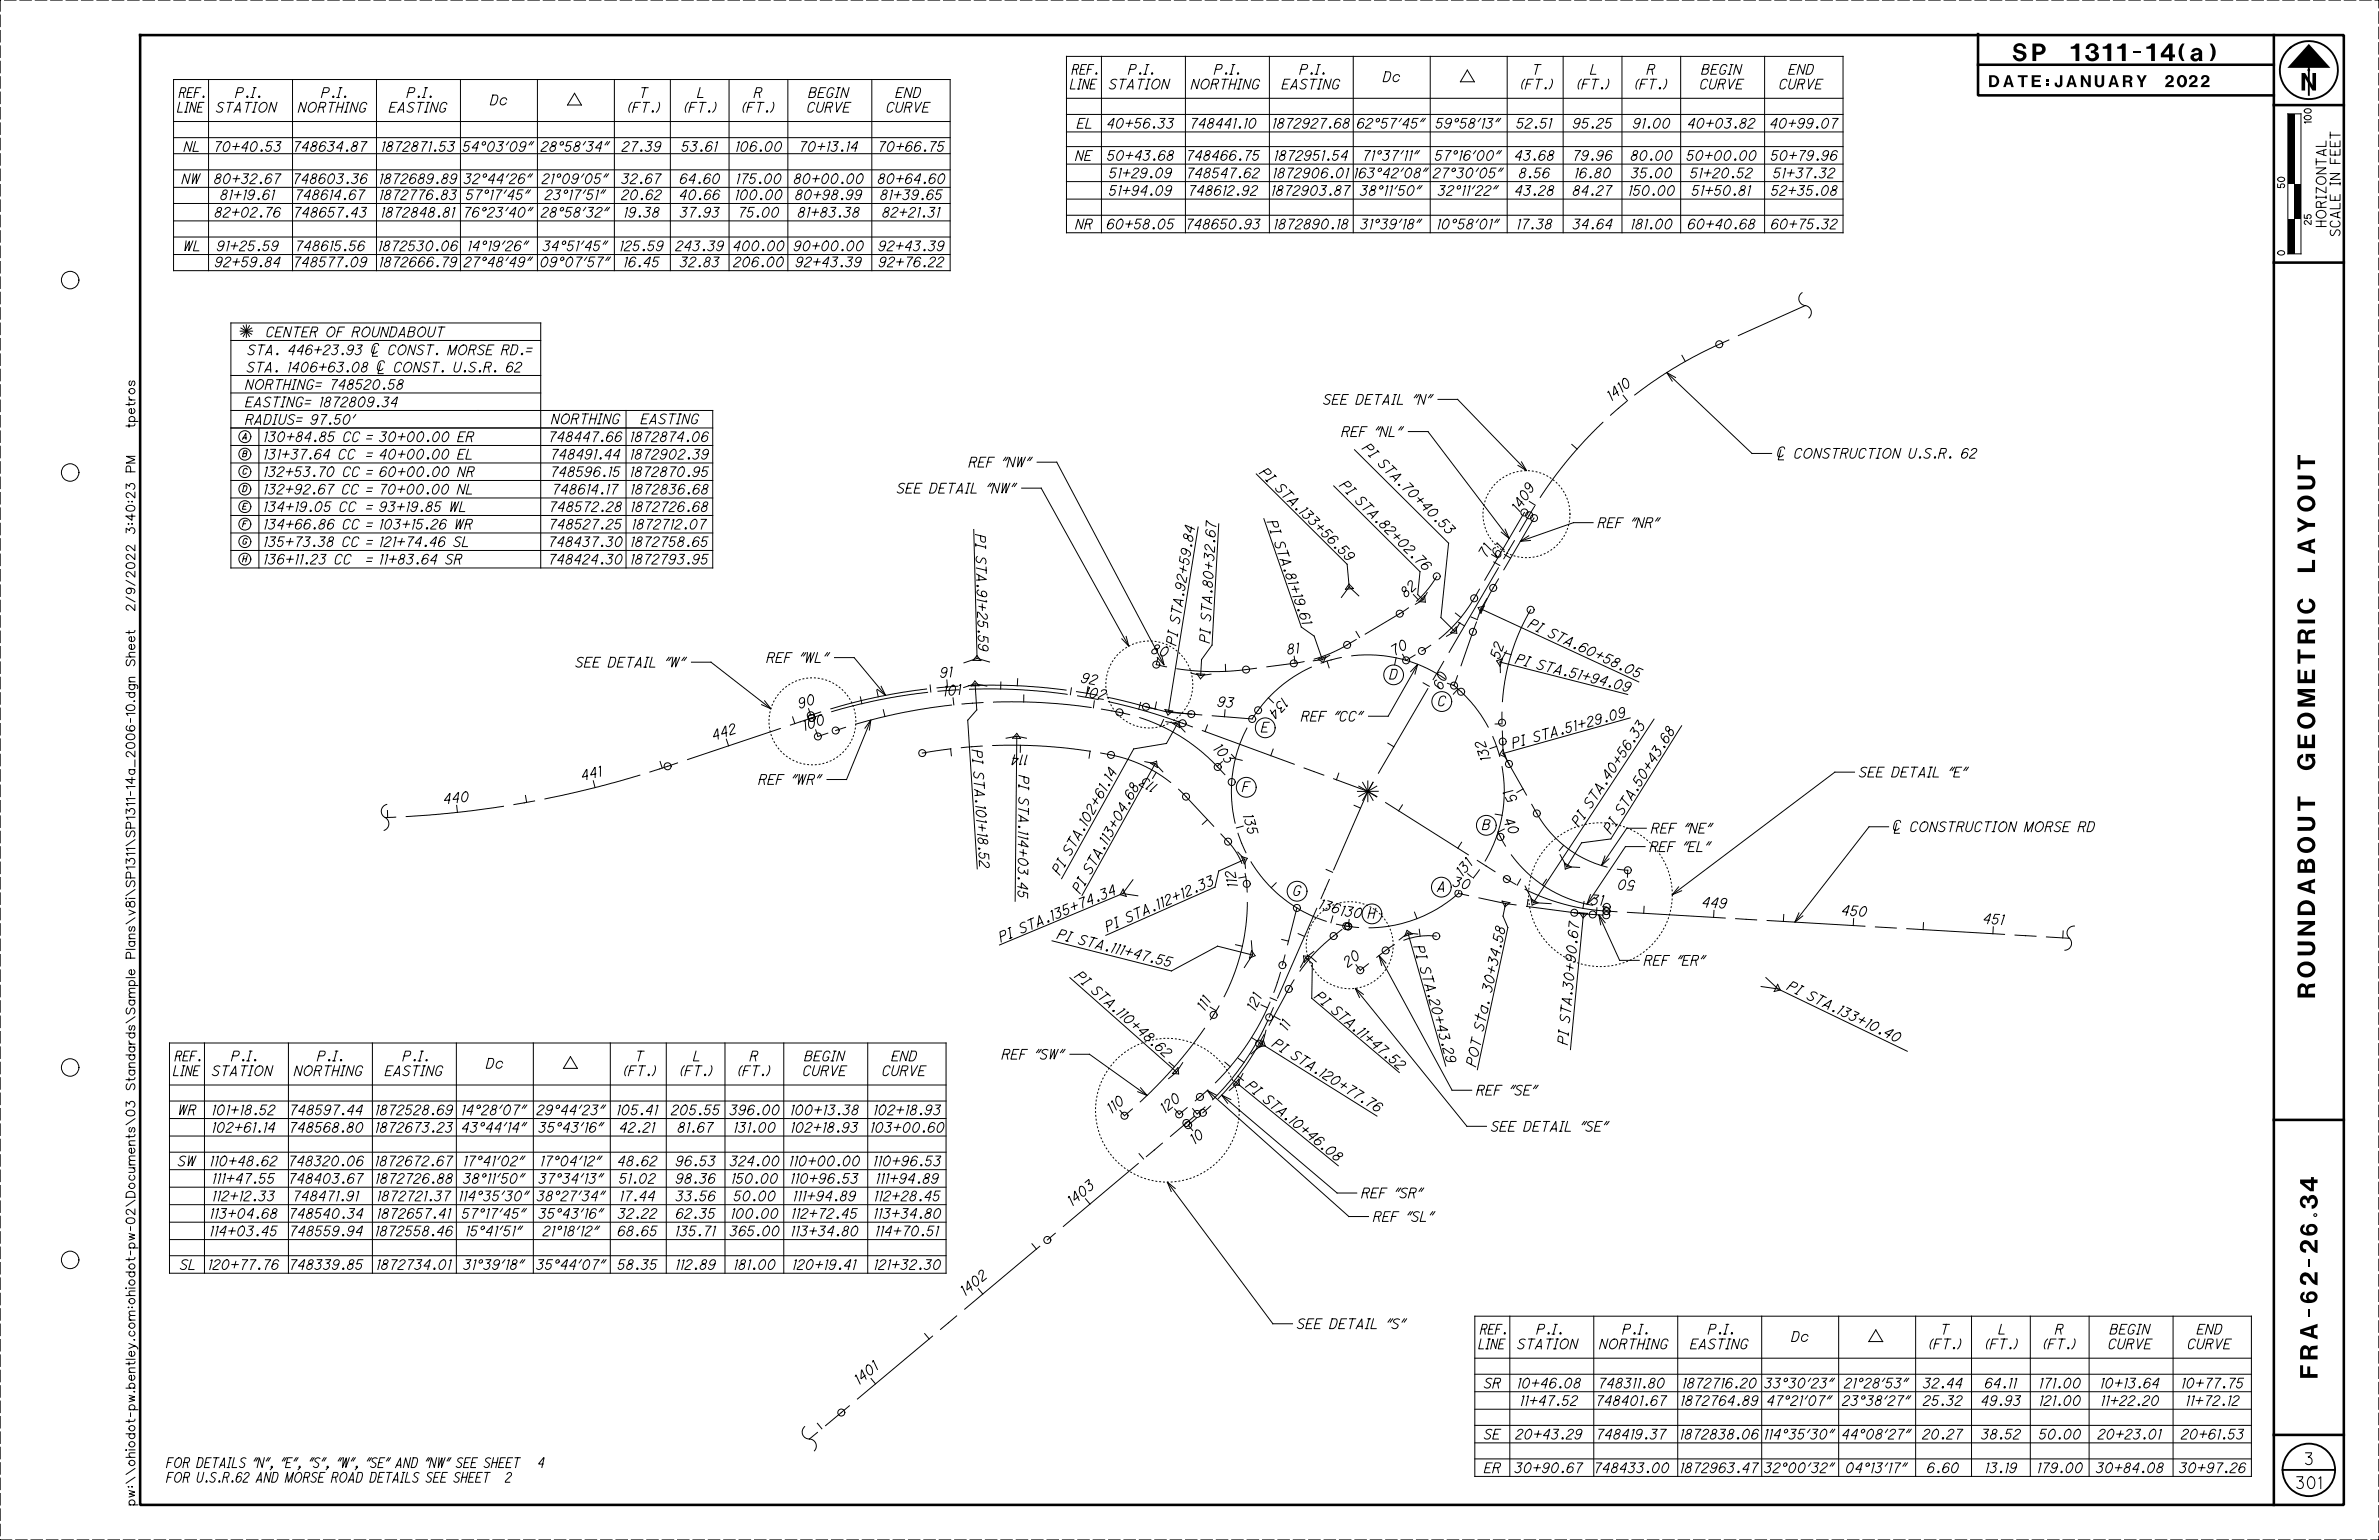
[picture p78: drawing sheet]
<svg xmlns="http://www.w3.org/2000/svg" width="864mm" height="559mm" viewBox="0 0 864 559" stroke-linecap="round" stroke-linejoin="round" font-family="sans-serif">
<defs><g id="words">
<g font-size="6.3">
<text x="730.6" y="22.1">SP 1311-14(a)</text>
<text x="835.5" y="32.8">N</text>
<text x="840.4" y="361.9" transform="rotate(-90 840.4 361.9)">ROUNDABOUT GEOMETRIC LAYOUT</text>
<text x="841.3" y="499.9" transform="rotate(-90 841.3 499.9)">FRA-62-26.34</text>
</g>
<g font-size="4.3">
<text x="722.1" y="31.6">DATE:JANUARY 2022</text>
<text x="837" y="531.5">3</text>
<text x="833.8" y="540.1">301</text>
</g>
<g font-size="3.6">
<text x="389.1" y="27">REF.</text>
<text x="409.6" y="27">P.I.</text>
<text x="440.8" y="27">P.I.</text>
<text x="471.8" y="27">P.I.</text>
<text x="502.1" y="29.6">Dc</text>
<text x="556.2" y="27">T</text>
<text x="577.3" y="27">L</text>
<text x="597.8" y="27">R</text>
<text x="617.7" y="27">BEGIN</text>
<text x="649.3" y="27">END</text>
<text x="65" y="35.4">REF.</text>
<text x="85.5" y="35.4">P.I.</text>
<text x="116.7" y="35.4">P.I.</text>
<text x="147.7" y="35.4">P.I.</text>
<text x="232.1" y="35.4">T</text>
<text x="253.2" y="35.4">L</text>
<text x="273.7" y="35.4">R</text>
<text x="293.6" y="35.4">BEGIN</text>
<text x="325.2" y="35.4">END</text>
<text x="388.5" y="32.3">LINE</text>
<text x="402.6" y="32.3">STATION</text>
<text x="432.4" y="32.3">NORTHING</text>
<text x="465.4" y="32.3">EASTING</text>
<text x="552" y="32.3">(FT.)</text>
<text x="572.5" y="32.3">(FT.)</text>
<text x="593.5" y="32.3">(FT.)</text>
<text x="617" y="32.3">CURVE</text>
<text x="645.8" y="32.3">CURVE</text>
<text x="64.4" y="40.7">LINE</text>
<text x="78.5" y="40.7">STATION</text>
<text x="108.3" y="40.7">NORTHING</text>
<text x="141.2" y="40.7">EASTING</text>
<text x="178" y="38.1">Dc</text>
<text x="227.9" y="40.7">(FT.)</text>
<text x="248.4" y="40.7">(FT.)</text>
<text x="269.4" y="40.7">(FT.)</text>
<text x="292.9" y="40.7">CURVE</text>
<text x="321.7" y="40.7">CURVE</text>
<text x="391" y="46.5">EL</text>
<text x="401.8" y="46.5">40+56.33</text>
<text x="432" y="46.5">748441.10</text>
<text x="461.9" y="46.5">1872927.68</text>
<text x="492.5" y="46.5">62°57'45&quot;</text>
<text x="521.1" y="46.5">59°58'13&quot;</text>
<text x="550.5" y="46.5">52.51</text>
<text x="570.9" y="46.5">95.25</text>
<text x="592.8" y="46.5">91.00</text>
<text x="612.6" y="46.5">40+03.82</text>
<text x="642.5" y="46.5">40+99.07</text>
<text x="66.8" y="54.9">NL</text>
<text x="77.6" y="54.9">70+40.53</text>
<text x="106.4" y="54.9">748634.87</text>
<text x="138.4" y="54.9">1872871.53</text>
<text x="168" y="54.9">54°03'09&quot;</text>
<text x="196.4" y="54.9">28°58'34&quot;</text>
<text x="225.7" y="54.9">27.39</text>
<text x="247.4" y="54.9">53.61</text>
<text x="266.9" y="54.9">106.00</text>
<text x="290.1" y="54.9">70+13.14</text>
<text x="318.7" y="54.9">70+66.75</text>
<text x="390.4" y="58.2">NE</text>
<text x="401.9" y="58.2">50+43.68</text>
<text x="430.6" y="58.2">748466.75</text>
<text x="462.5" y="58.2">1872951.54</text>
<text x="494.6" y="58.2">71°37'11&quot;</text>
<text x="520.9" y="58.2">57°16'00&quot;</text>
<text x="549.8" y="58.2">43.68</text>
<text x="570.9" y="58.2">79.96</text>
<text x="591.9" y="58.2">80.00</text>
<text x="612.2" y="58.2">50+00.00</text>
<text x="642.8" y="58.2">50+79.96</text>
<text x="402.6" y="64.5">51+29.09</text>
<text x="430.7" y="64.5">748547.62</text>
<text x="462" y="64.5">1872906.01</text>
<text x="491.5" y="64.5">163°42'08&quot;</text>
<text x="520.2" y="64.5">27°30'05&quot;</text>
<text x="551.3" y="64.5">8.56</text>
<text x="571.6" y="64.5">16.80</text>
<text x="592.1" y="64.5">35.00</text>
<text x="613.5" y="64.5">51+20.52</text>
<text x="643.7" y="64.5">51+37.32</text>
<text x="66" y="66.6">NW</text>
<text x="77.7" y="66.6">80+32.67</text>
<text x="106.3" y="66.6">748603.36</text>
<text x="137.6" y="66.6">1872689.89</text>
<text x="168.4" y="66.6">32°44'26&quot;</text>
<text x="196.7" y="66.6">21°09'05&quot;</text>
<text x="225.6" y="66.6">32.67</text>
<text x="246.7" y="66.6">64.60</text>
<text x="267.2" y="66.6">175.00</text>
<text x="288.1" y="66.6">80+00.00</text>
<text x="318.6" y="66.6">80+64.60</text>
<text x="402.6" y="70.9">51+94.09</text>
<text x="431.4" y="70.9">748612.92</text>
<text x="461.5" y="70.9">1872903.87</text>
<text x="493.7" y="70.9">38°11'50&quot;</text>
<text x="521.9" y="70.9">32°11'22&quot;</text>
<text x="549.9" y="70.9">43.28</text>
<text x="570.9" y="70.9">84.27</text>
<text x="591.1" y="70.9">150.00</text>
<text x="614.1" y="70.9">51+50.81</text>
<text x="642.9" y="70.9">52+35.08</text>
<text x="79.9" y="72.5">81+19.61</text>
<text x="107.1" y="72.5">748614.67</text>
<text x="137.7" y="72.5">1872776.83</text>
<text x="169.1" y="72.5">57°17'45&quot;</text>
<text x="197.8" y="72.5">23°17'51&quot;</text>
<text x="225.6" y="72.5">20.62</text>
<text x="246.6" y="72.5">40.66</text>
<text x="266.8" y="72.5">100.00</text>
<text x="288.6" y="72.5">80+98.99</text>
<text x="319.5" y="72.5">81+39.65</text>
<text x="77.9" y="78.8">82+02.76</text>
<text x="106.5" y="78.8">748657.43</text>
<text x="138.3" y="78.8">1872848.81</text>
<text x="168.2" y="78.8">76°23'40&quot;</text>
<text x="196.4" y="78.8">28°58'32&quot;</text>
<text x="226.4" y="78.8">19.38</text>
<text x="246.8" y="78.8">37.93</text>
<text x="268" y="78.8">75.00</text>
<text x="289.6" y="78.8">81+83.38</text>
<text x="320.2" y="78.8">82+21.31</text>
<text x="390.4" y="83.1">NR</text>
<text x="401.7" y="83.1">60+58.05</text>
<text x="430.4" y="83.1">748650.93</text>
<text x="462.4" y="83.1">1872890.18</text>
<text x="493.8" y="83.1">31°39'18&quot;</text>
<text x="521.6" y="83.1">10°58'01&quot;</text>
<text x="550.6" y="83.1">17.38</text>
<text x="570.9" y="83.1">34.64</text>
<text x="592" y="83.1">181.00</text>
<text x="612.6" y="83.1">60+40.68</text>
<text x="642.8" y="83.1">60+75.32</text>
<text x="844.4" y="82.2" transform="rotate(-90 844.4 82.2)">HORIZONTAL</text>
<text x="849.4" y="85.5" transform="rotate(-90 849.4 85.5)">SCALE IN FEET</text>
<text x="66.6" y="91">WL</text>
<text x="78.7" y="91">91+25.59</text>
<text x="107.2" y="91">748615.56</text>
<text x="137.3" y="91">1872530.06</text>
<text x="169.8" y="91">14°19'26&quot;</text>
<text x="197" y="91">34°51'45&quot;</text>
<text x="224.9" y="91">125.59</text>
<text x="245.3" y="91">243.39</text>
<text x="266.1" y="91">400.00</text>
<text x="288.1" y="91">90+00.00</text>
<text x="318.8" y="91">92+43.39</text>
<text x="78" y="96.8">92+59.84</text>
<text x="106.5" y="96.8">748577.09</text>
<text x="137.6" y="96.8">1872666.79</text>
<text x="168.4" y="96.8">27°48'49&quot;</text>
<text x="196.1" y="96.8">09°07'57&quot;</text>
<text x="226.4" y="96.8">16.45</text>
<text x="246.8" y="96.8">32.83</text>
<text x="266.3" y="96.8">206.00</text>
<text x="288.8" y="96.8">92+43.39</text>
<text x="318.9" y="96.8">92+76.22</text>
<text x="96.6" y="122.2">CENTER OF ROUNDABOUT</text>
<text x="89.9" y="128.7">STA. 446+23.93 | CONST. MORSE RD.=</text>
<text x="89.6" y="135">STA. 1406+63.08 | CONST. U.S.R. 62</text>
<text x="89.1" y="141.3">NORTHING= 748520.58</text>
<text x="588.7" y="142.6" transform="rotate(-39 588.7 142.6)">10</text>
<text x="89.1" y="147.6">EASTING= 1872809.34</text>
<text x="480.4" y="146.7">SEE DETAIL &quot;N&quot;</text>
<text x="585" y="145.6" transform="rotate(-39 585 145.6)">14</text>
<text x="89.1" y="154">RADIUS= 97.50'</text>
<text x="200.2" y="153.8">NORTHING</text>
<text x="232.7" y="153.8">EASTING</text>
<text x="95.7" y="160.3">130+84.85 CC = 30+00.00 ER</text>
<text x="199.2" y="160.3">748447.66</text>
<text x="228.7" y="160.3">1872874.06</text>
<text x="487.1" y="158.4">REF &quot;NL&quot;</text>
<text x="95.7" y="166.6">131+37.64 CC</text>
<text x="132.8" y="166.7">= 40+00.00 EL</text>
<text x="199.9" y="166.6">748491.44</text>
<text x="228.7" y="166.6">1872902.39</text>
<text x="494.4" y="163" transform="rotate(45 494.4 163)">P I</text>
<text x="644.9" y="166.3">| CONSTRUCTION U.S.R. 62</text>
<text x="95.7" y="172.9">132+53.70 CC = 60+00.00 NR</text>
<text x="199.8" y="172.9">748596.15</text>
<text x="228.7" y="172.9">1872870.95</text>
<text x="351.7" y="169.5">REF &quot;NW&quot;</text>
<text x="457.1" y="171.9" transform="rotate(45 457.1 171.9)">P I</text>
<text x="500" y="168.5" transform="rotate(45 500 168.5)">S T A . 7</text>
<text x="95.7" y="179.3">132+92.67 CC = 70+00.00 NL</text>
<text x="200.5" y="179.3">748614.17</text>
<text x="228.9" y="179.3">1872836.68</text>
<text x="325.6" y="178.9">SEE DETAIL &quot;NW&quot;</text>
<text x="462.7" y="177.4" transform="rotate(45 462.7 177.4)">S T A . 13</text>
<text x="486.2" y="176.4" transform="rotate(45 486.2 176.4)">P I</text>
<text x="510.8" y="179.2" transform="rotate(45 510.8 179.2)">0 + 4</text>
<text x="555.8" y="179.1" transform="rotate(-58 555.8 179.1)">9</text>
<text x="95.7" y="185.6">134+19.05 CC</text>
<text x="132.8" y="185.8">= 93+19.85 WL</text>
<text x="199.4" y="185.6">748572.28</text>
<text x="228.9" y="185.6">1872726.68</text>
<text x="491.8" y="182" transform="rotate(45 491.8 182)">S T A . 8</text>
<text x="554" y="182" transform="rotate(-58 554 182)">0</text>
<text x="95.7" y="192">134+66.86 CC = 103+15.26 WR</text>
<text x="199.3" y="192">748527.25</text>
<text x="229.4" y="192">1872712.07</text>
<text x="441.3" y="192" transform="rotate(-87 441.3 192)">7</text>
<text x="460" y="189.5" transform="rotate(71 460 189.5)">P I</text>
<text x="474.7" y="189.3" transform="rotate(45 474.7 189.3)">3 + 5</text>
<text x="517.8" y="186.1" transform="rotate(45 517.8 186.1)">0 . 5</text>
<text x="551.4" y="186" transform="rotate(-58 551.4 186)">14</text>
<text x="580.1" y="191.4">REF &quot;NR&quot;</text>
<text x="354.1" y="194" transform="rotate(89 354.1 194)">P I</text>
<text x="433.3" y="193.7" transform="rotate(-81 433.3 193.7)">4</text>
<text x="462.6" y="196.9" transform="rotate(71 462.6 196.9)">S T A . 8</text>
<text x="481.5" y="196" transform="rotate(45 481.5 196)">6 . 5</text>
<text x="502.6" y="192.7" transform="rotate(45 502.6 192.7)">2 + 0</text>
<text x="524" y="192.3" transform="rotate(45 524 192.3)">3</text>
<text x="95.7" y="198.3">135+73.38 CC = 121+74.46 SL</text>
<text x="199.1" y="198.3">748437.30</text>
<text x="228.9" y="198.3">1872758.65</text>
<text x="354.3" y="201.8" transform="rotate(89 354.3 201.8)">S T A . 9</text>
<text x="432" y="202.1" transform="rotate(-81 432 202.1)">9 . 8</text>
<text x="440.8" y="200.4" transform="rotate(-87 440.8 200.4)">2 . 6</text>
<text x="487.6" y="202" transform="rotate(45 487.6 202)">9</text>
<text x="509.5" y="199.6" transform="rotate(45 509.5 199.6)">2 . 7</text>
<text x="539.5" y="202.7" transform="rotate(-60 539.5 202.7)">7</text>
<text x="541" y="200" transform="rotate(-60 541 200)">1</text>
<text x="544.1" y="202.7" transform="rotate(-60 544.1 202.7)">6</text>
<text x="545.7" y="200" transform="rotate(-60 545.7 200)">1</text>
<text x="95.7" y="204.7">136+11.23 CC</text>
<text x="132.8" y="204.8">= 11+83.64 SR</text>
<text x="199.1" y="204.7">748424.30</text>
<text x="228.8" y="204.7">1872793.95</text>
<text x="515.4" y="205.5" transform="rotate(45 515.4 205.5)">6</text>
<text x="430.5" y="211.5" transform="rotate(-81 430.5 211.5)">2 + 5</text>
<text x="440.3" y="210.3" transform="rotate(-87 440.3 210.3)">0 + 3</text>
<text x="467.5" y="211.3" transform="rotate(71 467.5 211.3)">1+ 19 . 6</text>
<text x="512.5" y="214.9" transform="rotate(-43 512.5 214.9)">2</text>
<text x="354.7" y="217" transform="rotate(89 354.7 217)">1+ 2</text>
<text x="510.3" y="217" transform="rotate(-43 510.3 217)">8</text>
<text x="354.9" y="225.1" transform="rotate(89 354.9 225.1)">5 . 5</text>
<text x="428.1" y="226.5" transform="rotate(-81 428.1 226.5)">S T A . 9</text>
<text x="439.4" y="225.5" transform="rotate(-87 439.4 225.5)">S T A . 8</text>
<text x="472.5" y="225.7" transform="rotate(71 472.5 225.7)">1</text>
<text x="554.6" y="227.6" transform="rotate(25 554.6 227.6)">P I</text>
<text x="355.1" y="233.6" transform="rotate(89 355.1 233.6)">9</text>
<text x="439" y="233.3" transform="rotate(-87 439 233.3)">P I</text>
<text x="561.7" y="230.9" transform="rotate(25 561.7 230.9)">S T A . 6</text>
<text x="417.7" y="237" transform="rotate(14 417.7 237)">8</text>
<text x="420.7" y="237.7" transform="rotate(14 420.7 237.7)">0</text>
<text x="426.8" y="234.3" transform="rotate(-81 426.8 234.3)">P I</text>
<text x="467.4" y="237.4" transform="rotate(-8 467.4 237.4)">8</text>
<text x="470.4" y="237" transform="rotate(-8 470.4 237)">1</text>
<text x="506.1" y="238" transform="rotate(-31 506.1 238)">7</text>
<text x="508.7" y="236.5" transform="rotate(-31 508.7 236.5)">0</text>
<text x="544.3" y="239.3" transform="rotate(-73 544.3 239.3)">5</text>
<text x="545.2" y="236.3" transform="rotate(-73 545.2 236.3)">2</text>
<text x="575.5" y="237.3" transform="rotate(25 575.5 237.3)">0 + 5</text>
<text x="209" y="242.1">SEE DETAIL &quot;W&quot;</text>
<text x="278.3" y="240.4">REF &quot;WL&quot;</text>
<text x="341.3" y="245.9" transform="rotate(-5 341.3 245.9)">9</text>
<text x="344.5" y="245.6" transform="rotate(-5 344.5 245.6)">1</text>
<text x="550" y="240.7" transform="rotate(14 550 240.7)">P I</text>
<text x="557.6" y="242.6" transform="rotate(14 557.6 242.6)">S T A . 5</text>
<text x="584.5" y="241.4" transform="rotate(25 584.5 241.4)">8 . 0</text>
<text x="592.4" y="245.1" transform="rotate(25 592.4 245.1)">5</text>
<text x="392.3" y="247.6" transform="rotate(10 392.3 247.6)">9</text>
<text x="395.4" y="248.1" transform="rotate(10 395.4 248.1)">2</text>
<text x="504.4" y="246.4">D</text>
<text x="523.5" y="250.4" transform="rotate(-71 523.5 250.4)">6</text>
<text x="524.5" y="247.4" transform="rotate(-71 524.5 247.4)">0</text>
<text x="572.4" y="246.3" transform="rotate(14 572.4 246.3)">1+ 9</text>
<text x="580.3" y="248.3" transform="rotate(14 580.3 248.3)">4 . 0</text>
<text x="588.8" y="250.5" transform="rotate(14 588.8 250.5)">9</text>
<text x="290.4" y="257.1" transform="rotate(-19 290.4 257.1)">9</text>
<text x="293.3" y="256.1" transform="rotate(-19 293.3 256.1)">0</text>
<text x="342.6" y="252.6" transform="rotate(-6 342.6 252.6)">10</text>
<text x="347.7" y="252" transform="rotate(-6 347.7 252)">1</text>
<text x="393.6" y="252.8" transform="rotate(8 393.6 252.8)">10</text>
<text x="398.6" y="253.5" transform="rotate(8 398.6 253.5)">2</text>
<text x="441.8" y="256.3" transform="rotate(5 441.8 256.3)">9</text>
<text x="445" y="256.6" transform="rotate(5 445 256.6)">3</text>
<text x="462.3" y="256.5" transform="rotate(133 462.3 256.5)">4</text>
<text x="465.6" y="253" transform="rotate(133 465.6 253)">13</text>
<text x="521.9" y="256.1">C</text>
<text x="296.8" y="263.5" transform="rotate(-19 296.8 263.5)">0</text>
<text x="472.4" y="261.7">REF &quot;CC&quot;</text>
<text x="579.3" y="263.1" transform="rotate(-16 579.3 263.1)">9 . 0</text>
<text x="587.8" y="260.7" transform="rotate(-16 587.8 260.7)">9</text>
<text x="259.1" y="268.7" transform="rotate(-19 259.1 268.7)">4</text>
<text x="262.1" y="267.7" transform="rotate(-19 262.1 267.7)">4</text>
<text x="265" y="266.7" transform="rotate(-19 265 266.7)">2</text>
<text x="292" y="265.1" transform="rotate(-19 292 265.1)">10</text>
<text x="457.8" y="265.6">E</text>
<text x="556.9" y="269.3" transform="rotate(-16 556.9 269.3)">S T A . 5</text>
<text x="571.5" y="265.2" transform="rotate(-16 571.5 265.2)">1+ 2</text>
<text x="596" y="265.4" transform="rotate(-57 596 265.4)">3</text>
<text x="606.8" y="267.4" transform="rotate(-58 606.8 267.4)">8</text>
<text x="352.9" y="272.2" transform="rotate(86 352.9 272.2)">P I</text>
<text x="373.4" y="274" transform="rotate(-179 373.4 274)">114</text>
<text x="440.3" y="271.8" transform="rotate(47 440.3 271.8)">10</text>
<text x="443.8" y="275.5" transform="rotate(47 443.8 275.5)">3</text>
<text x="539.6" y="271" transform="rotate(-109 539.6 271)">2</text>
<text x="541.2" y="275.5" transform="rotate(-109 541.2 275.5)">13</text>
<text x="549.3" y="271.4" transform="rotate(-16 549.3 271.4)">P I</text>
<text x="591.3" y="272.6" transform="rotate(-57 591.3 272.6)">6 . 3</text>
<text x="602.2" y="274.7" transform="rotate(-58 602.2 274.7)">3 . 6</text>
<text x="217.4" y="281.8" transform="rotate(-14 217.4 281.8)">1</text>
<text x="353.4" y="280" transform="rotate(86 353.4 280)">S T A . 10</text>
<text x="369.9" y="281.4" transform="rotate(91 369.9 281.4)">P I</text>
<text x="585.8" y="280.8" transform="rotate(-57 585.8 280.8)">0 + 5</text>
<text x="674.9" y="281.9">SEE DETAIL &quot;E&quot;</text>
<text x="211.4" y="283.3" transform="rotate(-14 211.4 283.3)">4</text>
<text x="214.4" y="282.5" transform="rotate(-14 214.4 282.5)">4</text>
<text x="275.4" y="284.6">REF &quot;WR&quot;</text>
<text x="401.5" y="287.3" transform="rotate(-61 401.5 287.3)">1. 14</text>
<text x="412.4" y="287.8" transform="rotate(-61 412.4 287.8)">8</text>
<text x="420.5" y="284.9" transform="rotate(-149 420.5 284.9)">113</text>
<text x="450.9" y="287.2">F</text>
<text x="549.4" y="287.3" transform="rotate(-119 549.4 287.3)">1</text>
<text x="597" y="283.1" transform="rotate(-58 597 283.1)">0 + 4</text>
<text x="161.2" y="291.7" transform="rotate(-6 161.2 291.7)">4</text>
<text x="167.4" y="291.1" transform="rotate(-6 167.4 291.1)">0</text>
<text x="369.8" y="289.2" transform="rotate(91 369.8 289.2)">S T A . 114 + 0</text>
<text x="550.9" y="290" transform="rotate(-119 550.9 290)">5</text>
<text x="577.5" y="293.5" transform="rotate(-57 577.5 293.5)">S T A . 4</text>
<text x="354.5" y="297.2" transform="rotate(86 354.5 297.2)">1+ 18 . 5</text>
<text x="396.9" y="295.6" transform="rotate(-61 396.9 295.6)">2 + 6</text>
<text x="408.3" y="295.2" transform="rotate(-61 408.3 295.2)">4 . 6</text>
<text x="451.2" y="295.8" transform="rotate(74 451.2 295.8)">13</text>
<text x="545.6" y="297.7" transform="rotate(63 545.6 297.7)">4</text>
<text x="589" y="295.9" transform="rotate(-58 589 295.9)">S T A . 5</text>
<text x="452.5" y="300.5" transform="rotate(74 452.5 300.5)">5</text>
<text x="538.1" y="301">B</text>
<text x="547" y="300.5" transform="rotate(63 547 300.5)">0</text>
<text x="573.2" y="300.1" transform="rotate(-57 573.2 300.1)">P I</text>
<text x="584.8" y="302.6" transform="rotate(-58 584.8 302.6)">P I</text>
<text x="599.4" y="302.3">REF &quot;NE&quot;</text>
<text x="687" y="301.8">| CONSTRUCTION MORSE RD</text>
<text x="388.6" y="310.6" transform="rotate(-61 388.6 310.6)">S T A . 10</text>
<text x="599" y="309">REF &quot;EL&quot;</text>
<text x="355.5" y="312.3" transform="rotate(86 355.5 312.3)">2</text>
<text x="369.6" y="314.6" transform="rotate(91 369.6 314.6)">3 . 4</text>
<text x="384.7" y="317.5" transform="rotate(-61 384.7 317.5)">P I</text>
<text x="395.9" y="317.4" transform="rotate(-61 395.9 317.4)">S T A . 113 + 0</text>
<text x="533.9" y="314.4" transform="rotate(-50 533.9 314.4)">1</text>
<text x="369.5" y="323.1" transform="rotate(91 369.5 323.1)">5</text>
<text x="438.6" y="322" transform="rotate(-24 438.6 322)">3</text>
<text x="449.3" y="321.7" transform="rotate(-100 449.3 321.7)">112</text>
<text x="521.8" y="323.5">A</text>
<text x="527.2" y="321.5" transform="rotate(12 527.2 321.5)">3</text>
<text x="530.3" y="322.2" transform="rotate(12 530.3 322.2)">0</text>
<text x="530.8" y="318.1" transform="rotate(-50 530.8 318.1)">13</text>
<text x="590.6" y="319.3" transform="rotate(-177 590.6 319.3)">0</text>
<text x="593.6" y="319.5" transform="rotate(-177 593.6 319.5)">5</text>
<text x="392.1" y="324.3" transform="rotate(-61 392.1 324.3)">P I</text>
<text x="395.1" y="328.6" transform="rotate(-23 395.1 328.6)">4 . 3</text>
<text x="402.9" y="325.3" transform="rotate(-23 402.9 325.3)">4</text>
<text x="469.4" y="324.9">G</text>
<text x="478.5" y="329.6" transform="rotate(16 478.5 329.6)">13</text>
<text x="577.5" y="328.2" transform="rotate(3 577.5 328.2)">3</text>
<text x="580.6" y="328.4" transform="rotate(3 580.6 328.4)">1</text>
<text x="617.8" y="329.1" transform="rotate(3 617.8 329.1)">4</text>
<text x="624" y="329.4" transform="rotate(3 624 329.4)">9</text>
<text x="386.3" y="332.3" transform="rotate(-23 386.3 332.3)">5 + 7</text>
<text x="409.3" y="334.9" transform="rotate(-24 409.3 334.9)">S T A . 112 + 12 . 3</text>
<text x="483.2" y="330.9" transform="rotate(16 483.2 330.9)">6</text>
<text x="491.2" y="332.8" transform="rotate(8 491.2 332.8)">0</text>
<text x="496.6" y="333.2">H</text>
<text x="668.5" y="332" transform="rotate(3 668.5 332)">4</text>
<text x="671.6" y="332.2" transform="rotate(3 671.6 332.2)">5</text>
<text x="674.6" y="332.4" transform="rotate(3 674.6 332.4)">0</text>
<text x="719.8" y="335" transform="rotate(3 719.8 335)">4</text>
<text x="722.9" y="335.2" transform="rotate(3 722.9 335.2)">5</text>
<text x="726" y="335.4" transform="rotate(3 726 335.4)">1</text>
<text x="363.5" y="341.8" transform="rotate(-23 363.5 341.8)">P I</text>
<text x="370.7" y="338.8" transform="rotate(-23 370.7 338.8)">S T A . 13</text>
<text x="383.6" y="340.5" transform="rotate(14 383.6 340.5)">P I</text>
<text x="402.1" y="338" transform="rotate(-24 402.1 338)">P I</text>
<text x="546" y="339.2" transform="rotate(-78 546 339.2)">8</text>
<text x="572.9" y="337.4" transform="rotate(-85 572.9 337.4)">7</text>
<text x="391.3" y="342.5" transform="rotate(14 391.3 342.5)">S T A . 111+ 4</text>
<text x="513.3" y="343.6" transform="rotate(74 513.3 343.6)">P I</text>
<text x="544.2" y="347.5" transform="rotate(-78 544.2 347.5)">4 . 5</text>
<text x="572.1" y="346.2" transform="rotate(-85 572.1 346.2)">0 . 6</text>
<text x="414.1" y="348.2" transform="rotate(14 414.1 348.2)">7 . 5</text>
<text x="422.3" y="350.3" transform="rotate(14 422.3 350.3)">5</text>
<text x="489.3" y="351.1" transform="rotate(-38 489.3 351.1)">2</text>
<text x="491.7" y="349.2" transform="rotate(-38 491.7 349.2)">0</text>
<text x="515.4" y="351.2" transform="rotate(74 515.4 351.2)">S T A . 2</text>
<text x="596.8" y="350.3">REF &quot;ER&quot;</text>
<text x="390" y="354.7" transform="rotate(41 390 354.7)">P I</text>
<text x="395.9" y="359.9" transform="rotate(41 395.9 359.9)">S T A . 110 + 4</text>
<text x="542.1" y="357.2" transform="rotate(-78 542.1 357.2)">0 + 3</text>
<text x="571.2" y="356.1" transform="rotate(-85 571.2 356.1)">0 + 9</text>
<text x="648.6" y="359" transform="rotate(26 648.6 359)">P I</text>
<text x="457.5" y="362.7" transform="rotate(-66 457.5 362.7)">1</text>
<text x="477.1" y="362.1" transform="rotate(40 477.1 362.1)">P I</text>
<text x="519.5" y="365.7" transform="rotate(74 519.5 365.7)">0 + 4</text>
<text x="541.4" y="360.2" transform="rotate(-78 541.4 360.2)">3</text>
<text x="655.7" y="362.4" transform="rotate(26 655.7 362.4)">S T A . 13</text>
<text x="437.2" y="367" transform="rotate(-58 437.2 367)">111</text>
<text x="455.6" y="367" transform="rotate(-66 455.6 367)">12</text>
<text x="483.1" y="367.2" transform="rotate(40 483.1 367.2)">S T A . 11+ 4</text>
<text x="569.7" y="371.3" transform="rotate(-85 569.7 371.3)">S T A . 3</text>
<text x="670.9" y="369.7" transform="rotate(26 670.9 369.7)">3 + 10 . 4</text>
<text x="414.9" y="376.6" transform="rotate(41 414.9 376.6)">8 . 6</text>
<text x="467.2" y="374.2" transform="rotate(-62 467.2 374.2)">11</text>
<text x="522.2" y="375.2" transform="rotate(74 522.2 375.2)">3 . 2</text>
<text x="538.4" y="374.3" transform="rotate(-78 538.4 374.3)">S t a .</text>
<text x="686.2" y="377.1" transform="rotate(26 686.2 377.1)">0</text>
<text x="421.3" y="382.3" transform="rotate(41 421.3 382.3)">2</text>
<text x="461.7" y="379.6" transform="rotate(32 461.7 379.6)">P I</text>
<text x="468.3" y="383.8" transform="rotate(32 468.3 383.8)">S T A . 12</text>
<text x="499.8" y="381.3" transform="rotate(40 499.8 381.3)">7 . 5</text>
<text x="524.5" y="383.3" transform="rotate(74 524.5 383.3)">9</text>
<text x="569" y="379.1" transform="rotate(-85 569 379.1)">P I</text>
<text x="63.5" y="385">REF.</text>
<text x="84" y="385">P.I.</text>
<text x="115.2" y="385">P.I.</text>
<text x="146.2" y="385">P.I.</text>
<text x="176.5" y="387.6">Dc</text>
<text x="230.6" y="385">T</text>
<text x="251.7" y="385">L</text>
<text x="272.2" y="385">R</text>
<text x="292.1" y="385">BEGIN</text>
<text x="323.7" y="385">END</text>
<text x="363.7" y="384.3">REF &quot;SW&quot;</text>
<text x="506.2" y="386.8" transform="rotate(40 506.2 386.8)">2</text>
<text x="535.7" y="387.1" transform="rotate(-78 535.7 387.1)">P O T</text>
<text x="62.9" y="390.3">LINE</text>
<text x="77" y="390.3">STATION</text>
<text x="106.8" y="390.3">NORTHING</text>
<text x="139.8" y="390.3">EASTING</text>
<text x="226.4" y="390.3">(FT.)</text>
<text x="246.9" y="390.3">(FT.)</text>
<text x="267.9" y="390.3">(FT.)</text>
<text x="291.4" y="390.3">CURVE</text>
<text x="320.2" y="390.3">CURVE</text>
<text x="452.1" y="394.5" transform="rotate(39 452.1 394.5)">P I</text>
<text x="482.6" y="392.7" transform="rotate(32 482.6 392.7)">0 + 7</text>
<text x="426.5" y="401" transform="rotate(-40 426.5 401)">0</text>
<text x="458.2" y="399.5" transform="rotate(39 458.2 399.5)">S T A . 10 + 4</text>
<text x="490.9" y="397.9" transform="rotate(32 490.9 397.9)">7 . 7</text>
<text x="536" y="397.4">REF &quot;SE&quot;</text>
<text x="64.7" y="404.5">WR</text>
<text x="76.9" y="404.5">101+18.52</text>
<text x="105.1" y="404.5">748597.44</text>
<text x="136.2" y="404.5">1872528.69</text>
<text x="167.5" y="404.5">14°28'07&quot;</text>
<text x="194.9" y="404.5">29°44'23&quot;</text>
<text x="223.8" y="404.5">105.41</text>
<text x="243.7" y="404.5">205.55</text>
<text x="264.9" y="404.5">396.00</text>
<text x="286.9" y="404.5">100+13.38</text>
<text x="317.1" y="404.5">102+18.93</text>
<text x="403.5" y="404.1" transform="rotate(-40 403.5 404.1)">110</text>
<text x="422.9" y="404.1" transform="rotate(-40 422.9 404.1)">12</text>
<text x="497.9" y="402.3" transform="rotate(32 497.9 402.3)">6</text>
<text x="76.9" y="410.9">102+61.14</text>
<text x="105" y="410.9">748568.80</text>
<text x="136.2" y="410.9">1872673.23</text>
<text x="167.5" y="410.9">43°44'14&quot;</text>
<text x="195.5" y="410.9">35°43'16&quot;</text>
<text x="224.9" y="410.9">42.21</text>
<text x="245.9" y="410.9">81.67</text>
<text x="266.3" y="410.9">131.00</text>
<text x="287" y="410.9">102+18.93</text>
<text x="316" y="410.9">103+00.60</text>
<text x="541.3" y="410.5">SEE DETAIL &quot;SE&quot;</text>
<text x="433.7" y="415.3" transform="rotate(-40 433.7 415.3)">10</text>
<text x="476.6" y="414.4" transform="rotate(39 476.6 414.4)">6 . 0</text>
<text x="64.6" y="423.1">SW</text>
<text x="76.2" y="423.1">110+48.62</text>
<text x="104.7" y="423.1">748320.06</text>
<text x="136.1" y="423.1">1872672.67</text>
<text x="168.2" y="423.1">17°41'02&quot;</text>
<text x="196.2" y="423.1">17°04'12&quot;</text>
<text x="224.2" y="423.1">48.62</text>
<text x="245.3" y="423.1">96.53</text>
<text x="264.9" y="423.1">324.00</text>
<text x="286.5" y="423.1">110+00.00</text>
<text x="317" y="423.1">110+96.53</text>
<text x="483.4" y="420" transform="rotate(39 483.4 420)">8</text>
<text x="77.1" y="429.4">111+47.55</text>
<text x="104.7" y="429.4">748403.67</text>
<text x="136.3" y="429.4">1872726.88</text>
<text x="168.1" y="429.4">38°11'50&quot;</text>
<text x="195.5" y="429.4">37°34'13&quot;</text>
<text x="224.8" y="429.4">51.02</text>
<text x="245.3" y="429.4">98.36</text>
<text x="265.5" y="429.4">150.00</text>
<text x="287" y="429.4">110+96.53</text>
<text x="317.9" y="429.4">111+94.89</text>
<text x="77.1" y="435.8">112+12.33</text>
<text x="106.4" y="435.8">748471.91</text>
<text x="136.8" y="435.8">1872721.37</text>
<text x="166.5" y="435.8">114°35'30&quot;</text>
<text x="194.9" y="435.8">38°27'34&quot;</text>
<text x="225" y="435.8">17.44</text>
<text x="245.3" y="435.8">33.56</text>
<text x="266.3" y="435.8">50.00</text>
<text x="287.9" y="435.8">111+94.89</text>
<text x="317.3" y="435.8">112+28.45</text>
<text x="389.2" y="437.7" transform="rotate(-40 389.2 437.7)">14</text>
<text x="392.9" y="434.6" transform="rotate(-40 392.9 434.6)">0</text>
<text x="395.5" y="432.4" transform="rotate(-40 395.5 432.4)">3</text>
<text x="494.3" y="434.7">REF &quot;SR&quot;</text>
<text x="76.2" y="442.1">113+04.68</text>
<text x="104.9" y="442.1">748540.34</text>
<text x="136.8" y="442.1">1872657.41</text>
<text x="167.7" y="442.1">57°17'45&quot;</text>
<text x="195.5" y="442.1">35°43'16&quot;</text>
<text x="224.3" y="442.1">32.22</text>
<text x="245.3" y="442.1">62.35</text>
<text x="265.3" y="442.1">100.00</text>
<text x="287.3" y="442.1">112+72.45</text>
<text x="317.1" y="442.1">113+34.80</text>
<text x="498.6" y="443.2">REF &quot;SL&quot;</text>
<text x="76.1" y="448.5">114+03.45</text>
<text x="105.1" y="448.5">748559.94</text>
<text x="136.2" y="448.5">1872558.46</text>
<text x="169" y="448.5">15°41'51&quot;</text>
<text x="197.1" y="448.5">21°18'12&quot;</text>
<text x="224.2" y="448.5">68.65</text>
<text x="245.1" y="448.5">135.71</text>
<text x="264.9" y="448.5">365.00</text>
<text x="287.1" y="448.5">113+34.80</text>
<text x="317.7" y="448.5">114+70.51</text>
<text x="65.3" y="460.6">SL</text>
<text x="75.6" y="460.6">120+77.76</text>
<text x="105" y="460.6">748339.85</text>
<text x="136.6" y="460.6">1872734.01</text>
<text x="168.2" y="460.6">31°39'18&quot;</text>
<text x="194.7" y="460.6">35°44'07&quot;</text>
<text x="224.2" y="460.6">58.35</text>
<text x="245.3" y="460.6">112.89</text>
<text x="266.4" y="460.6">181.00</text>
<text x="287.7" y="460.6">120+19.41</text>
<text x="317.2" y="460.6">121+32.30</text>
<text x="354" y="467.2" transform="rotate(-40 354 467.2)">0</text>
<text x="356.6" y="465" transform="rotate(-40 356.6 465)">2</text>
<text x="350.3" y="470.3" transform="rotate(-40 350.3 470.3)">14</text>
<text x="470.9" y="482.1">SEE DETAIL &quot;S&quot;</text>
<text x="537.4" y="484.1">REF.</text>
<text x="557.8" y="484.1">P.I.</text>
<text x="589" y="484.1">P.I.</text>
<text x="620.1" y="484.1">P.I.</text>
<text x="704.5" y="484.1">T</text>
<text x="725.6" y="484.1">L</text>
<text x="746.1" y="484.1">R</text>
<text x="765.9" y="484.1">BEGIN</text>
<text x="797.5" y="484.1">END</text>
<text x="536.8" y="489.4">LINE</text>
<text x="550.8" y="489.4">STATION</text>
<text x="580.6" y="489.4">NORTHING</text>
<text x="613.6" y="489.4">EASTING</text>
<text x="650.3" y="486.8">Dc</text>
<text x="700.3" y="489.4">(FT.)</text>
<text x="720.8" y="489.4">(FT.)</text>
<text x="741.8" y="489.4">(FT.)</text>
<text x="765.3" y="489.4">CURVE</text>
<text x="794.1" y="489.4">CURVE</text>
<text x="318.1" y="497.3" transform="rotate(-40 318.1 497.3)">1</text>
<text x="311.8" y="502.5" transform="rotate(-40 311.8 502.5)">14</text>
<text x="315.5" y="499.5" transform="rotate(-40 315.5 499.5)">0</text>
<text x="538.7" y="503.6">SR</text>
<text x="550.7" y="503.6">10+46.08</text>
<text x="580.2" y="503.6">748311.80</text>
<text x="610.7" y="503.6">1872716.20</text>
<text x="640.5" y="503.6">33°30'23&quot;</text>
<text x="669.5" y="503.6">21°28'53&quot;</text>
<text x="698.1" y="503.6">32.44</text>
<text x="720.5" y="503.6">64.11</text>
<text x="740.2" y="503.6">171.00</text>
<text x="762.4" y="503.6">10+13.64</text>
<text x="791.9" y="503.6">10+77.75</text>
<text x="551.8" y="510">11+47.52</text>
<text x="579.3" y="510">748401.67</text>
<text x="610" y="510">1872764.89</text>
<text x="641.4" y="510">47°21'07&quot;</text>
<text x="668.8" y="510">23°38'27&quot;</text>
<text x="698.1" y="510">25.32</text>
<text x="719.1" y="510">49.93</text>
<text x="740.2" y="510">121.00</text>
<text x="762.6" y="510">11+22.20</text>
<text x="793.4" y="510">11+72.12</text>
<text x="538.7" y="522.2">SE</text>
<text x="550.2" y="522.2">20+43.29</text>
<text x="579.5" y="522.2">748419.37</text>
<text x="609.8" y="522.2">1872838.06</text>
<text x="640.4" y="522.2">114°35'30&quot;</text>
<text x="668.6" y="522.2">44°08'27&quot;</text>
<text x="697.9" y="522.2">20.27</text>
<text x="719.2" y="522.2">38.52</text>
<text x="740.2" y="522.2">50.00</text>
<text x="761.5" y="522.2">20+23.01</text>
<text x="791.8" y="522.2">20+61.53</text>
<text x="60.4" y="532.5">FOR DETAILS &quot;N&quot;, &quot;E&quot;, &quot;S&quot;, &quot;W&quot;, &quot;SE&quot; AND &quot;NW&quot; SEE SHEET</text>
<text x="195.3" y="532.5">4</text>
<text x="60.4" y="537.8">FOR U.S.R.62 AND MORSE ROAD DETAILS SEE SHEET</text>
<text x="183.4" y="537.8">2</text>
<text x="538.8" y="534.4">ER</text>
<text x="549.8" y="534.4">30+90.67</text>
<text x="578.6" y="534.4">748433.00</text>
<text x="609.9" y="534.4">1872963.47</text>
<text x="640.4" y="534.4">32°00'32&quot;</text>
<text x="670" y="534.4">04°13'17&quot;</text>
<text x="699.5" y="534.4">6.60</text>
<text x="720.6" y="534.4">13.19</text>
<text x="739.5" y="534.4">179.00</text>
<text x="760.9" y="534.4">30+84.08</text>
<text x="791.1" y="534.4">30+97.26</text>
</g>
<g font-size="3.2">
<text x="49" y="153.9" transform="rotate(-90 49 153.9)">tpetros</text>
<text x="49" y="212.7" transform="rotate(-90 49 212.7)">2/9/2022 3:40:23 PM</text>
<text x="49" y="546.1" transform="rotate(-90 49 546.1)">pw:\\ohiodot-pw.bentley.com:ohiodot-pw-02\Documents\03 Standards\Sample Plans\v8i\SP1311\SP1311-14a_2006-10.dgn Sheet</text>
</g>
<g font-size="2.5">
<text x="839" y="44.7" transform="rotate(-90 839 44.7)">100</text>
<text x="829.3" y="68.1" transform="rotate(-90 829.3 68.1)">50</text>
<text x="839" y="81.4" transform="rotate(-90 839 81.4)">25</text>
<text x="829.3" y="92.6" transform="rotate(-90 829.3 92.6)">0</text>
</g>
<g font-size="2.1">
<text x="88" y="159.4">A</text>
<text x="88" y="165.7">B</text>
<text x="88" y="172.1">C</text>
<text x="88" y="178.4">D</text>
<text x="88" y="184.8">E</text>
<text x="88" y="191.1">F</text>
<text x="88" y="197.5">G</text>
<text x="88" y="203.8">H</text>
</g>
</g></defs>
<g fill="none" stroke="#000" stroke-width=".36">
<path d="M63 28.9h281.9v69.3h-281.9zM75.7 28.9v69.3M106.2 28.9v69.3M136.7 28.9v69.3M167.1 28.9v69.3M195.1 28.9v69.3M208.6 33.9l2.5 4.2h-5.1zM223 28.9v69.3M243.3 28.9v69.3M264.7 28.9v69.3M286 28.9v69.3M316.5 28.9v69.3"/>
<path d="M387.1 35.7h281.9M387.1 20.5h281.9v64h-281.9zM399.8 20.5v64M430.3 20.5v64M460.8 20.5v64M491.2 20.5v64M519.2 20.5v64M532.7 25.4l2.5 4.3h-5zM547.1 20.5v64M567.4 20.5v64M588.8 20.5v64M610.1 20.5v64"/>
<path d="M640.6 20.5v64M63 44.1h281.9M63 50h281.9M63 55.8h281.9M387.1 41.5h281.9M387.1 47.9h281.9M387.1 53.2h281.9M387.1 59.5h281.9M830.5 41.3h4.8v50.8h-4.8zM63 61.6h281.9M63 68h281.9M63 73.8h281.9"/>
<path d="M387.1 65.9h281.9M387.1 72.2h281.9M387.1 78.1h281.9M63 80.2h281.9M63 86h281.9M63 92.4h281.9M87.5 119l1.9 1.2M88.3 118.2l1.1 2M89.4 117.9v4.5M90.6 118.2l-1.2 2M91.4 119l-2 1.2M654.2 106.2a2.53 2.53 0 0 0-1.1 2.8 2.53 2.53 0 0 0 2.2 1.9"/>
<path d="M655.3 110.9a2.54 2.54 0 0 1 2.1 1.8 2.54 2.54 0 0 1-.8 2.7M655.3 110.9l-24.3 10.9M83.8 136.2h112.5M83.8 123.5h112.5M87.2 120.2h4.5M89.4 120.2l2 1.1M89.4 120.2l-1.9 1.1M89.4 120.2l-1.1 1.9M89.4 120.2l1.2 1.9M605 135.2l31 29.3h7.1M608.2 137l-3.2-1.8 2 3.1M610.6 128.9l1.2 2.3"/>
<path d="M623.8 125.1l-9 4.4-7.5 4.2-7.9 5.2-6 4.4M627.6 123.4l-3.5 1.5M83.8 155.3h174.9M83.8 148.9h174.9v57.2h-174.9v-88.9h112.5v88.9M83.8 142.6h112.5M94 155.3v50.8M227.3 148.9v57.2M511.2 156.6h7.2l29.4 38.8M522 144.9h7.1l25 25.9M581.9 153.2l-6.4 6.5-6.6 7.4-4.9 6.4-4.9 7M589.2 143.4l1.6 2M590.4 145.7l-5.7 5"/>
<path d="M83.8 161.6h174.9M83.8 168h174.9M83.8 174.3h174.9M370.9 177.1h7.1l31.8 57.4M376.5 167.7h7.1l39 73.6M456 172l33 32.8 .8 8.1M484.2 176.3l31.3 31.1-.9 8.3 2 1.9M491.7 163.2l34.2 33.9-2.8 27 5 5M552.3 167.6l1.8 3.2-3.1-1.9M570.6 161.3l1.9 1.6M83.8 180.7h174.9M83.8 187h174.9"/>
<path d="M83.8 193.4h174.9M83.8 199.7h174.9M353.5 192.1l1.2 46.8M434.9 191.2l-10.7 66.9M442.4 190.1l-2.4 44-3.8 5.2-.3 5.8M458.8 188.2l13.6 39.3 4.7 3.3 2.9 8.6M546.4 192l1.4 3.4-2.8-2.3M549.7 196.2l-3.8 6.5M553.4 185.9l-14.4 24.6M555 194.4l-3.1 2 3.7-.3M555.2 182l2.1 1.3M556.9 188l-11 18.8"/>
<path d="M557.1 183.7l-5.5 9.2M578.3 189.7h-7.1l-19.3 6.7M489.7 211.9l1.6 1.6-2.9 .3zM489.8 212.9l-2.9 3.9M489.8 212.9l3.5 3.3M513.1 215.8l1.7 1.8M516.6 217.6l-2.8 1.7M517.1 216.2l.3 2.3-2.2-.2zM518.1 215l-1.5 2.6M521.5 209.1l-3 4.5-4.3 4.6M537.1 213.8l-3.1 5.2-3.1 4.3-3.5 4-5 4.5M539.8 217.2l-2.2 3.7"/>
<path d="M542.3 203.9l2.1 1.3M543.9 206l-17.9 30.7M544 210l-3 5.2-3.5 7M546.2 201.2l2.2 1.3M302.9 238.6h7.2l11.4 13.7M354.6 237.9l1.5 1.8-2.9-.1zM408.8 230.9l1 3.6-2.6-2.7M420.3 238.7l-.6 2.5 3.8 .8M421.7 237.7l.9 3.6-2.5-2.8M469.8 238.1l.3 2.5M478.5 239.1l2.8-.8-.9 2.1zM480 239.4l-3.3 .4"/>
<path d="M481.7 239.9l.8 2.4M482.7 237.8l-2.7 1.6M486.9 238.6l-7.3 2M490.7 238l4.5-.4 4.2 .1 3.7 .4 5.4 1 8 2.7 4.4 2.3 3.6 2.1M492.2 229.1l1.3 2.2M492.3 232.1l-8.1 4.4-7.1 2.6M506.8 238.7l-.5 2.5M509.1 237.4l1.3 2.2 3.3-1.9M511.3 220.6l-15.7 9.5M519.4 234.1l-3.3 2.1M524.1 240l-3.9 6.6M526.6 229.6l2-2.1 .2 2.3z"/>
<path d="M528.1 229.1l-3 1.8M528.3 222.5l2 1.5M529.4 225.8l2.2 1.3M529.9 226l-1.8 3.1M534 223.9l2.4 1M536 225.7l-5.6 15.9M536.6 220.5l2.2-.6-1.2 2.6zM537.6 220.9l-1.2 3.5M537.6 220.9l57.3 26.5M545.4 239l-.9 2.7-1.2-1.9M546.1 236.8l2.4 .8M546.9 236.2l-2.4 4"/>
<path d="M555.6 221.3l-3.7 7.2-3.4 9.1-2.2 9.4-.9 7.6M251 240.3h7.1l21.7 16.9M277.6 254.3l2.2 2.9-3.3-1.5M293.5 257.1l.8 2.4 3.6-1.2M298.3 259.3l-3.7 1.2M312.3 252.9l.6 2.4M318.3 250.4l.5 2.4M319.9 249l1.6 3.3-3-2.1M320.6 257.5l.6 2.5M336.3 250l-8.3 1.1-8.5 1.6-7.3 1.6-10.6 2.9M336.7 251.2l-16.7 2.6-10.1 2.2-8 2.2M337.6 248.6l.3 2.5"/>
<path d="M343.7 246.7l.2 2.6-3.8 .3M344.3 250.5l-3.8 .3M345.4 255.8l-7.9 1.1-8.8 1.5-9.8 2.1-8.3 2.3M346 253.2l.3 2.6M351.5 248.8l9.3-.2 9.3 .2 16.9 1.6M351.9 250.1l9.9-.1 9.6 .3 16 1.7M353.9 247.1l1.5 1.7-2.9 .1zM354 248.1l.6 9.5-3.3 3.7 3.5 54M356.8 254.9l-7.6 .5M358.2 249l-4.2-.9-4.2 1.4M359.2 240.2l-4.5-1.3-4.8 1.6M360.6 254.8l6.7-.2 9.9 .3 10 .7 8.9 1.1"/>
<path d="M363.3 247.5v2.5M369.4 246.3l-.1 2.5M371.7 252.2l-.1 2.5M388.9 249.6l-.4 2.5M391.2 252.5l3.7 .6M395 249.1l-.5 2.5-3.7-.6M397.3 254.3l-.4 2.6M399.8 257.3l10.3 2M402 253l14 3.5M402.4 254.6l14.4 3.7 16.1 5.5M414.1 254.9l-.7 2.4M416 256.5l3.7 .8"/>
<path d="M416 256.5l8.1 1.9 8.4 .7M419.8 254.7l-.5 2.5M422.9 257.5l2.8 .5-1.7 1.4zM423.5 258l9 1.1M432.5 259.1l3.7 .3M432.5 244.3l3.4 .8M434.5 244.5l2.8 .2-1.5 1.6zM439.6 244.6l-3.7 .5M444.7 257.6l-.2 2.5M444.8 241.1l.1 2.5M456.1 242.5l-6.7 .8-6.6 .4-7.3-.1-8.3-1M460.4 253.2l1.9 1.8"/>
<path d="M473.4 240.1l-13.5 1.9M476 242.1l-6.6 3.6-5.3 4-4.8 4.8-4.7 6.4-14.5-1.2M512.1 243.7l2.5-2.6-1 3.5M514.6 241.1l-10.7 18.8h-7.1M516.6 247.8l2.2 1.2M518.3 249.9l-17.9 30.7M527.5 248.5l4.2 3.8a50.7 50.7 0 0 1 8.5 11.5M529.1 245.2l-1.3 3.6-2.4-.9M529.3 250l-1.7 1.9M544.5 240.2l46.4 11.8M544.5 240.2l.2 3.9M545.3 258.4v3.8"/>
<path d="M239.6 276.3l.8 2.4M246 276.8l-10.1 3.3M263.7 268.2l.8 2.4M283.3 264.3l-33.7 11.3M287.7 260.1l.8 2.5M294.1 260.7l-7.2 2.4M296.1 264.8l.8 2.4 3.6-1.2M307 263.9l-3.6 1.2M314 264.2l2.1-2.9-.5 3.6M316.1 261.3l-8.8 21.6h-7.1M345.1 271.7l.3 2.5M345.2 271.7l-10.4 1.6"/>
<path d="M356.6 270.7l-7.6 .6M360.4 270.5l9.5-.1 8 .3 10 .8 7.9 1.1M369.1 266.1l1.4 1.9-2.9-.2zM369.1 267.2l-.6 59.8M369.1 267.2l-3.9 .7M369.1 267.2l3.5 .7M370.4 270.4v2.6M395.7 272.6l-.4 2.5M399.6 273.2l7 1.5 6.3 2.1 6 3 6.1 4.1M413.7 260.4l8.6 3.4 7.5 4.2 6.8 5.1 3.4 3.1 4.6 4.9M415.6 276.4l3.7 .7M417.7 277l2.1-.8 .4 2.3z"/>
<path d="M419.3 277.1l2.8 3M419.3 277.1l-26.5 47.8M422.4 261.1l-1 2.2M423.2 261.8l4.2 .8 2.8 3M425.8 262.5l2.1-.7 .3 2.2zM427.4 262.6l-4 7.2-11.8 1.9-26.2 47.1M436.5 265.1l33.3 12.2M438.3 263.1l-.9 2.3M443.7 276.4l-1.9 1.7M448.5 275.3l2.4 .6M452.6 264.2l-1.9 4.2-1.6 4.4-1 4-.8 5-.3 4.7 .1 4 1.3 8.2M462.2 271.8l-.9 2.4"/>
<path d="M473.4 278.7l7.2 2.6M503.8 269.7l2.2 1.3M541.9 267.3l1.4 3.5M543.3 270.8l1.1 3.7M543.3 270.8l-2.4 .8M545.3 278.2l.2 1.9a49.2 49.2 0 0 1-6.4 32.3M545.3 262.6l-2.6 .1M545.4 265.3l.1 3.8M545.5 269.1l.1 4.3M545.5 269.1v.9M545.6 271.9l.8 2.8-2.1-.9zM545.6 273.4l2.2 3.8"/>
<path d="M546.3 273.7l1.5 3.5M547.8 277.2l6.3 11.3M591.8 260.5l-46.2 12.9M600.4 260.9l-43.8 66.6M610.4 263.3l-25.6 41.1-10.7 1.4-5.4 8.7M139.8 296.7a2.57 2.57 0 0 1 1.3 2.4 2.57 2.57 0 0 1-1.6 2.2M140.4 291.9a2.54 2.54 0 0 0-2 2.2 2.54 2.54 0 0 0 1.4 2.6M140.7 294.1v2.6M143.7 296.5l-3.9 .2M165.8 292.2l.3 2.6M182.8 292.6l-18.3 2.4-17 1.3M190.7 288.6l.5 2.5"/>
<path d="M194.1 290.6l-7.6 1.4M215.4 283.3l.6 2.5M232.3 281.3l-16.6 4.6-17.9 4M427.8 286.4l12.8 13.4M438.3 297.4l-1.8 1.7M451.3 299.8l-2.5 .6M484.1 282.6l12.4 4.6M486 280.6l-.9 2.4M491.6 292.2l2.3 1M492.8 287.2h3.7M493.3 285.3l3.2 1.9M494.6 283.9l1.9 3.3"/>
<path d="M496.5 287.2l3.2 2M496.5 287.2l-3.2 1.8M496.5 283.4v7.5M496.5 287.2l1.9 3.2M496.5 287.2l1.9-3.4-3.7 6.6M496.5 287.2l3.3 1.8M496.5 287.2l-12.4 28.4M499.8 285.3l-3.3 1.9M500.3 287.1l-3.8 .1M503 291.2l30 19M509.1 292.1l-1.4 2.1M542.8 295.4l2.5 .4"/>
<path d="M552.9 286.3l-2.2 1.2M556 291.9l4.6 7.5 3.5 4.1 3.4 3.2 3.6 2.6 3.6 2.1 4.1 1.8 4.6 1.4M673.2 280.2h-7.1l-59 44.5M443.2 302.6l5.1 5.9 2.5 4.8M449.3 309.2l2.5 2.7M449.4 302.4l2.9 7M450.6 310.8l2.2 .7-1.1 1.9zM451.8 311.9l-9.4 4.2-1.4 5.8-39.6 17.5M451.8 311.9l.3 3.2M452 316.9l.5 3 .3 3.8M452.2 318.1l-2.5 .5M454.1 312.7l2.4 3.6 2.9 3.6 3.9 4 2.8 2.3 3.7 2.7 3.6 2 3.7 1.8 4.3 1.6"/>
<path d="M481.4 315.5l2.3 1M482.6 319.1l-3.1 7M530.6 305.6l-1.4 2.2M536.3 312.2l6.4 4.1M537 315.6l-2.3 3.1M545.9 318.3l4.4 2.6M546.1 300.8l-2.3 1.1 2.7 5.1M548.6 310.2l2.9 3.5 3.2 3.3 2.8 2.4 4 2.8 4 2.2 4.5 1.9 4.4 1.4 3.7 .8M552 319l-1.2 2.2M561.4 319.1l-1.4 2M566.3 310.1l2.4 4.4M567.6 306.7l-1.6 2"/>
<path d="M567.9 313.1l2.4 1.5-2.1 .7zM568.7 314.5l4.7 .2M582.6 310.6l-1.3 3.5 2.8-2.5M587.1 315.4l3.8 .4-.1 2.5M597.2 307.2h-7.1l-14 20.9M597.6 300.5h-7.1l-9.2 13.6M685.6 300h-7.1l-27 34.6M406.6 324.6l2.2 .7M407.6 324.2l-44.8 18.7M452.8 327.5l-.5 8-1.8 9.9-2.5 8.1-3.6 8.2M463.3 320.3l-1.8 1.8M470.8 329.5l-3.4 13.3"/>
<path d="M471.2 338.8l2.4 1M478 329.6l-14.2 32.6M483.8 332.4l-.7 2.4M485.1 335.4l4.3 .8M487.1 337.3l-8.1 6.8-3.3 3.5-3.8 4.8M489.4 336.2l3.8 .4M489.8 333.7l-.4 2.5M510.8 337.6l1.9 1.3-2.8 .8zM511.1 338.6l13.7 48.3M511.1 338.6l-3.2 2.5M511.1 338.6l3.6 .3M513.5 331l.9 2.3"/>
<path d="M515.2 337.2l.3 2.5M521.4 339.7l-3.4-.2-2.7 .2-5.7 1.5M533.1 325l-3.7-.9-2.1 1.9a49.7 49.7 0 0 1-30.3 10.7M536.9 325.8l9.7 2.1M545.3 327l2.8 .6-1.8 1.4zM546.6 327.9l3.7 .5M546.6 327.9l-1 4.5 1.8 4.2-11.1 51.6M553.6 321.5l3 6M553.6 322.7l7 3.1 8.9 2.7 8.5 1.6 9 .7M554.1 328.9l17.4 2.3M554.7 326.4l-.3 2.5M555.8 326.2l2.5 1.4-2.1 .8z"/>
<path d="M556.6 327.5l6.5 .4M571.5 331.2l3.8 .4M571.5 331.2l3.3 .4M573.4 331.2l2.9 .2-1.6 1.7zM574.8 331.6l-4.7 49.3M574.8 331.6l7.2 .5M575 327.1l-.4 2.5M577.4 324.6l-1.3 3.5 2.7-2.5M579.7 329.4l-.2 2.5M580.4 332l7.5 16.5h7.2M582.7 334.8l-2.3-2.8 .7 3.6M590.8 331l35.5 2.1"/>
<path d="M596.8 328.9l-.1 2.5M609.4 321.8l-2.3 2.9 3.3-1.5M622.2 330.3l-.1 2.6M630.1 333.3l7.6 .5M641.5 334l35.5 2.1M647.5 331.8l-.1 2.6M653 331.3l-1.5 3.3 2.9-2.2M672.9 333.3l-.2 2.5M680.8 336.3l7.6 .5M692.2 337l35.5 2.1M698.3 334.8l-.2 2.5M723.6 336.3l-.2 2.5"/>
<path d="M731.5 339.3l7.6 .4M742.9 340l8.3 .5M748.9 337.8l-.1 2.5M753 336a2.54 2.54 0 0 0-2.5 1.6 2.54 2.54 0 0 0 .7 2.9M381.9 341.4l43.3 10.9 16.8-9 12.7 3.2M388.4 354.8l38.7 34.2M448.5 342.8l2.5 .6M454.2 341.4l.5 5.1M454.3 344.9l1.3 1.9-2 .9zM454.7 346.5l-3 4.6M464.8 352.8l-2.4 7.3M465.3 340.9l2.4 .6"/>
<path d="M466.5 346.5l-1 3.7M469.8 355.6l-9.1 16.4M473.2 346.9l2.2 .1-1.9 2.1zM474 347.6l-1.9 3.4M474 347.6l2.4 2-.2 12.6 31.8 27M475.9 347.3l1.9 1.7M476.9 345.2l-2.9 2.4M492 358.6l40.5 50.1h7.1M496.8 349.7l-3 2.4-1.6-2M500.6 346.7l26.5 48.9h7.1M503.1 349.5l-2.5-2.8 .9 3.6M506.2 342.8l-2.9 1.8-3.5 2.8"/>
<path d="M639.3 358l6.1 .8M641 354.7l4.4 4.1M645.3 357.2l1 2-2.2 .6zM645.4 358.8l47 22.7M751.2 340.5a2.52 2.52 0 0 1 .6 2.7 2.52 2.52 0 0 1-2.2 1.6M61.5 378.5h281.9v83.5h-281.9zM74.2 378.5v83.5M104.7 378.5v83.5M135.2 378.5v83.5M165.7 378.5v83.5M193.6 378.5v83.5M221.5 378.5v83.5"/>
<path d="M241.9 378.5v83.5M263.2 378.5v83.5M284.5 378.5v83.5M315 378.5v83.5M437.3 373.1l-5.8 7.8-5.3 6.4-5.9 6.3-6.4 6.2M442.5 365l-3.1 5M454.3 376.5l45.6 28.5M457.8 364.6l2.3 1.1M458.6 377.4l.7 2.1-2.2 .3zM458.9 375.4l-3.7 6.6-3.6 5.6-4.1 5.3-5.3 5.7M459.6 373.8l-1.3 5.2-4.1 3.4M460.3 370l-3.9 7.9-4.6 7.3-5.6 7.4-6 6.5"/>
<path d="M461 363.6l-3.6 7.5-4.7 7.9-5 6.7-6.5 7.2M461.1 362.1l2.3 .9M462.2 365.7l-1.5 3.4M462.5 368.8l2.2 1.2M494.9 360.8l-2.9-2.2 1.5 3.3M61.5 393.7h281.9M61.5 399.5h281.9M207.1 383.4l2.5 4.3h-5.1zM388.4 382.6h7.1l20.9 14.9M414 394.7l2.4 2.8-3.4-1.4M424.4 385.4l1.9 1.7M427.1 389l-2.9 2.4"/>
<path d="M427.6 387.4l.2 2.3-2.2-.2zM429.3 385.6l-2.2 3.4M438.3 395.7l51.4 45.7h7.1M438.5 395.5l-4.6 4M441.5 397.4l-3.2-1.7 2 3M443.5 397.4l41.9 35.5h7.1M444.6 385.4l2 1.7M446.8 399l-3.3-1.6 2.1 2.9M448 392.2l37.8 30.8M449.4 390.5l2 1.5M449.5 384l2.1 1.5M449.7 391.6l.3 2.2-2.3-.1z"/>
<path d="M451.2 389.5l-2 3.7-2.9 2.5M61.5 405.9h281.9M61.5 412.2h281.9M61.5 418.1h281.9M411.1 402.4l-2.9 2.4-1.7-1.9M413.5 418.6l1.6 1.9M422 414.8l-5.9 4.9M431 401.9l-2.9 2.5M433.6 405l-8.7 7.4M434.2 405.8l-2.9 2.5 1.7 1.9M437.4 401.7l-2.8 2.5-1.7-1.9M439.5 401.3l-2.9 2.5"/>
<path d="M61.5 424.4h281.9M61.5 430.8h281.9M61.5 437.1h281.9M394.1 435l1.6 1.9M413.2 422.2l-27.2 22.8M423.8 428.9l38.3 51.4h7.1M426.6 431.3l-2.8-2.4 1.4 3.4M61.5 443.5h281.9M61.5 449.8h281.9M61.5 455.6h281.9M374.6 451.3l1.6 1.9M377.4 452.2l-27.2 22.9"/>
<path d="M383.1 447.5l-2.9 2.4M347.3 477.5l-5.9 4.9M355.1 467.6l1.7 1.9M535.4 477.6h281.9v58.1h-281.9zM548.1 477.6v58.1M578.6 477.6v58.1M609 477.6v58.1M639.5 477.6v58.1M667.5 477.6v58.1M695.4 477.6v58.1M715.7 477.6v58.1M737 477.6v58.1"/>
<path d="M758.4 477.6v58.1M788.8 477.6v58.1M335.7 483.9l1.6 1.9M338.5 484.8l-27.2 22.8M535.4 492.8h281.9M535.4 498.7h281.9M680.9 482.6l2.5 4.2h-5zM292.1 517.7a2.54 2.54 0 0 0-.7 2.8 2.54 2.54 0 0 0 2.4 1.6M296.7 516.5l1.6 1.9M296.8 519.7l-3 2.4M308.3 510.1l-8.6 7.2M316.2 500.2l1.6 1.9"/>
<path d="M535.4 505h281.9M535.4 511.4h281.9M535.4 517.2h281.9M293.8 522.1a2.55 2.55 0 0 1 2.3 1.6 2.55 2.55 0 0 1-.5 2.8M535.4 523.6h281.9M535.4 529.4h281.9"/>
<circle cx="25.5" cy="101.6" r="3.2"/>
<circle cx="624.1" cy="124.9" r="1.27"/>
<circle cx="88.9" cy="158.5" r="2.16"/>
<circle cx="25.5" cy="171.5" r="3.2"/>
<circle cx="88.9" cy="164.8" r="2.16"/>
<circle cx="88.9" cy="171.1" r="2.16"/>
<circle cx="88.9" cy="177.5" r="2.16"/>
<circle cx="88.9" cy="183.8" r="2.16"/>
<circle cx="88.9" cy="190.2" r="2.16"/>
<circle cx="88.9" cy="196.5" r="2.16"/>
<circle cx="553.4" cy="185.9" r="1.28"/>
<circle cx="555.1" cy="187" r="1.26"/>
<circle cx="556.9" cy="188" r="1.27"/>
<circle cx="88.9" cy="202.9" r="2.16"/>
<circle cx="521.5" cy="209.1" r="1.28"/>
<circle cx="535.1" cy="217.1" r="1.26"/>
<circle cx="542.1" cy="213.3" r="1.26"/>
<circle cx="489" cy="234" r="1.27"/>
<circle cx="508.1" cy="222.7" r="1.26"/>
<circle cx="510.4" cy="239.6" r="1.28"/>
<circle cx="516.2" cy="236.2" r="1.26"/>
<circle cx="534.7" cy="229.3" r="1.27"/>
<circle cx="555.6" cy="221.3" r="1.27"/>
<circle cx="294.3" cy="259.5" r="1.27"/>
<circle cx="406.4" cy="258.5" r="1.27"/>
<circle cx="416" cy="256.5" r="1.26"/>
<circle cx="419.7" cy="241.2" r="1.27"/>
<circle cx="432.5" cy="259.1" r="1.27"/>
<circle cx="452.3" cy="243" r="1.28"/>
<circle cx="456.7" cy="257.7" r="1.28"/>
<circle cx="469.6" cy="240.7" r="1.28"/>
<circle cx="505.9" cy="244.9" r="3.6"/>
<circle cx="523.4" cy="254.6" r="3.6"/>
<circle cx="527.8" cy="248.8" r="1.27"/>
<circle cx="530.4" cy="251" r="1.27"/>
<circle cx="242.4" cy="278" r="1.28"/>
<circle cx="294.6" cy="260.5" r="1.26"/>
<circle cx="296.9" cy="267.2" r="1.27"/>
<circle cx="303.3" cy="265.1" r="1.27"/>
<circle cx="334.8" cy="273.3" r="1.27"/>
<circle cx="403.3" cy="273.9" r="1.26"/>
<circle cx="429.3" cy="262.4" r="1.27"/>
<circle cx="442" cy="278.3" r="1.27"/>
<circle cx="454.5" cy="260.9" r="1.28"/>
<circle cx="459.3" cy="264.1" r="3.6"/>
<circle cx="545.3" cy="262.2" r="1.26"/>
<circle cx="545.5" cy="269.1" r="1.27"/>
<circle cx="547.8" cy="277.2" r="1.26"/>
<circle cx="430.5" cy="289.1" r="1.26"/>
<circle cx="447.1" cy="283.8" r="1.26"/>
<circle cx="452.4" cy="285.7" r="3.6"/>
<circle cx="539.5" cy="299.5" r="3.6"/>
<circle cx="557.9" cy="295.2" r="1.28"/>
<circle cx="445.8" cy="305.4" r="1.27"/>
<circle cx="544.7" cy="303.7" r="1.27"/>
<circle cx="547" cy="319" r="1.27"/>
<circle cx="590.9" cy="315.8" r="1.28"/>
<circle cx="452.6" cy="320.7" r="1.28"/>
<circle cx="470.8" cy="329.5" r="1.27"/>
<circle cx="470.9" cy="323.4" r="3.6"/>
<circle cx="484.1" cy="339.6" r="1.28"/>
<circle cx="488.7" cy="336" r="1.26"/>
<circle cx="489.4" cy="336.2" r="1.27"/>
<circle cx="498" cy="331.6" r="3.6"/>
<circle cx="521.4" cy="339.7" r="1.28"/>
<circle cx="529.4" cy="324.2" r="1.28"/>
<circle cx="571.5" cy="331.2" r="1.27"/>
<circle cx="578.2" cy="331.8" r="1.27"/>
<circle cx="583.1" cy="332.1" r="1.27"/>
<circle cx="583.2" cy="330.6" r="1.27"/>
<circle cx="583.2" cy="329.1" r="1.27"/>
<circle cx="465.5" cy="350.2" r="1.27"/>
<circle cx="467.8" cy="358.9" r="1.26"/>
<circle cx="493.8" cy="352.1" r="1.27"/>
<circle cx="503" cy="344.9" r="1.26"/>
<circle cx="440.5" cy="368.3" r="1.27"/>
<circle cx="457.1" cy="378.7" r="1.26"/>
<circle cx="460.7" cy="369.2" r="1.28"/>
<circle cx="25.5" cy="387.3" r="3.2"/>
<circle cx="435.6" cy="398" r="1.26"/>
<circle cx="408.2" cy="404.9" r="1.28"/>
<circle cx="428.1" cy="404.4" r="1.28"/>
<circle cx="430.7" cy="407.5" r="1.28"/>
<circle cx="431.3" cy="408.3" r="1.26"/>
<circle cx="434.5" cy="404.2" r="1.27"/>
<circle cx="436.6" cy="403.8" r="1.28"/>
<circle cx="25.5" cy="457.2" r="3.2"/>
<circle cx="380.2" cy="449.9" r="1.28"/>
<circle cx="305.4" cy="512.6" r="1.26"/>
</g>
<path d="M569.9 186.6a15.8 15.8 0 0 0-23.2-13.9 15.8 15.8 0 0 0-1.3 27.1 15.8 15.8 0 0 0 24.4-11.7l.1-1.5M433 248.4a15.8 15.8 0 0 0-23.2-14 15.8 15.8 0 0 0-1.4 27.1 15.8 15.8 0 0 0 24.5-11.6l.1-1.5M310.7 261.8a15.8 15.8 0 0 0-23.2-13.9 15.8 15.8 0 0 0-1.3 27 15.8 15.8 0 0 0 24.4-11.6l.1-1.5M607.1 324.7a26.1 26.1 0 0 0-38.6-23 26.1 26.1 0 0 0-1.7 44.8 26.1 26.1 0 0 0 40.2-19.8l.1-2M505.7 343a15.8 15.8 0 0 0-23.2-13.9 15.8 15.8 0 0 0-1.3 27 15.8 15.8 0 0 0 24.5-11.6v-1.5M449.9 402.9a26.1 26.1 0 0 0-38.6-23 26.1 26.1 0 0 0-1.7 44.9 26.1 26.1 0 0 0 40.2-19.9l.1-2" fill="none" stroke="#000" stroke-width=".36" stroke-dasharray=".3 1.1"/>
<g fill="none" stroke="#000" stroke-width=".68">
<path d="M838.1 24.6v9.8M828.6 533.4h19.1"/>
<circle cx="838.2" cy="25.4" r="10.5"/>
<circle cx="838.1" cy="533.4" r="9.5"/>
</g>
<g fill="#000">
<path d="M838.1 15.9l7.9 8.7h-15.7z"/>
<path d="M830.5 41.3h2.4v25.4h-2.4z" fill-rule="evenodd"/>
<path d="M832.9 66.7h2.4v12.7h-2.4z" fill-rule="evenodd"/>
<path d="M830.5 79.4h2.4v12.7h-2.4z" fill-rule="evenodd"/>
<circle cx="838.1" cy="25.4" r=".46"/>
</g>
<path d="M50.9 12.7h799.9v533.4h-799.9zM718 12.4v22.2h107.4M825.4 12.7v533.4M718 23.5h107.4M825.4 38.1h25.4M825.4 95.3h25.4M825.4 406.4h25.4M825.4 520.7h25.4" fill="none" stroke="#000" stroke-width=".93"/>
<path d="M.1 558.8h863.4v-558.8h-863.4v558.8" fill="none" stroke="#000" stroke-width=".36" stroke-dasharray="4.2 1.4"/>
<path d="M527.3 317l7.6 1.6-1.1 5.2-7.6-1.6z" fill="#fff"/>
<g fill="none" stroke="#000" stroke-width=".36">
<path d="M136.1 125.8l-1 3.5h1.9M137.4 125.3a.87 .87 0 0 0-.6-.8 .87 .87 0 0 0-1 .4 3 3 0 0 0-.7 3.1l1 .2 .8-.7M138.1 132l-.9 3.6h1.9M139.5 131.6a.89 .89 0 0 0-.6-.8 .89 .89 0 0 0-1 .4 3.1 3.1 0 0 0-.7 3l1.1 .2 .7-.6M46.8 146.2v1M46.8 154v1M49 153.8l-.2 .6-.4 .2h-2.6M49 146l-.2 .6-.4 .2h-2.6M646.5 163.3l-1 3.6h1.9M647.8 162.9a.9 .9 0 0 0-.6-.8 .9 .9 0 0 0-1 .4 3.1 3.1 0 0 0-.7 3l1.1 .2 .7-.6M46.8 213.4a.99 .99 0 0 1 .9 1.4 .99 .99 0 0 1-1.5 .4 .99 .99 0 0 1 0-1.6 1.68 1.68 0 0 1 2.8 1.1l-.5 .6M688.6 298.8l-1 3.6h1.9"/>
<path d="M689.9 298.4a1.01 1.01 0 0 0-.9-.9 1.01 1.01 0 0 0-1 .8 2.58 2.58 0 0 0-.5 2.7l1 .2 .9-.6M45.6 326h.3zM46.8 326h2.2M489.6 328.9l1.7 .3-.7 .8-.9 .3a1.03 1.03 0 0 1 1 1 1.03 1.03 0 0 1-.9 1.1 1.03 1.03 0 0 1-1.5-.5M45.6 467.4h.3zM46.8 467.4h2.2M45.6 526.1h.3zM46.8 526.1h2.2"/>
<circle cx="523.2" cy="321.9" r="3.6"/>
</g>
<use href="#words"/>
</svg>
